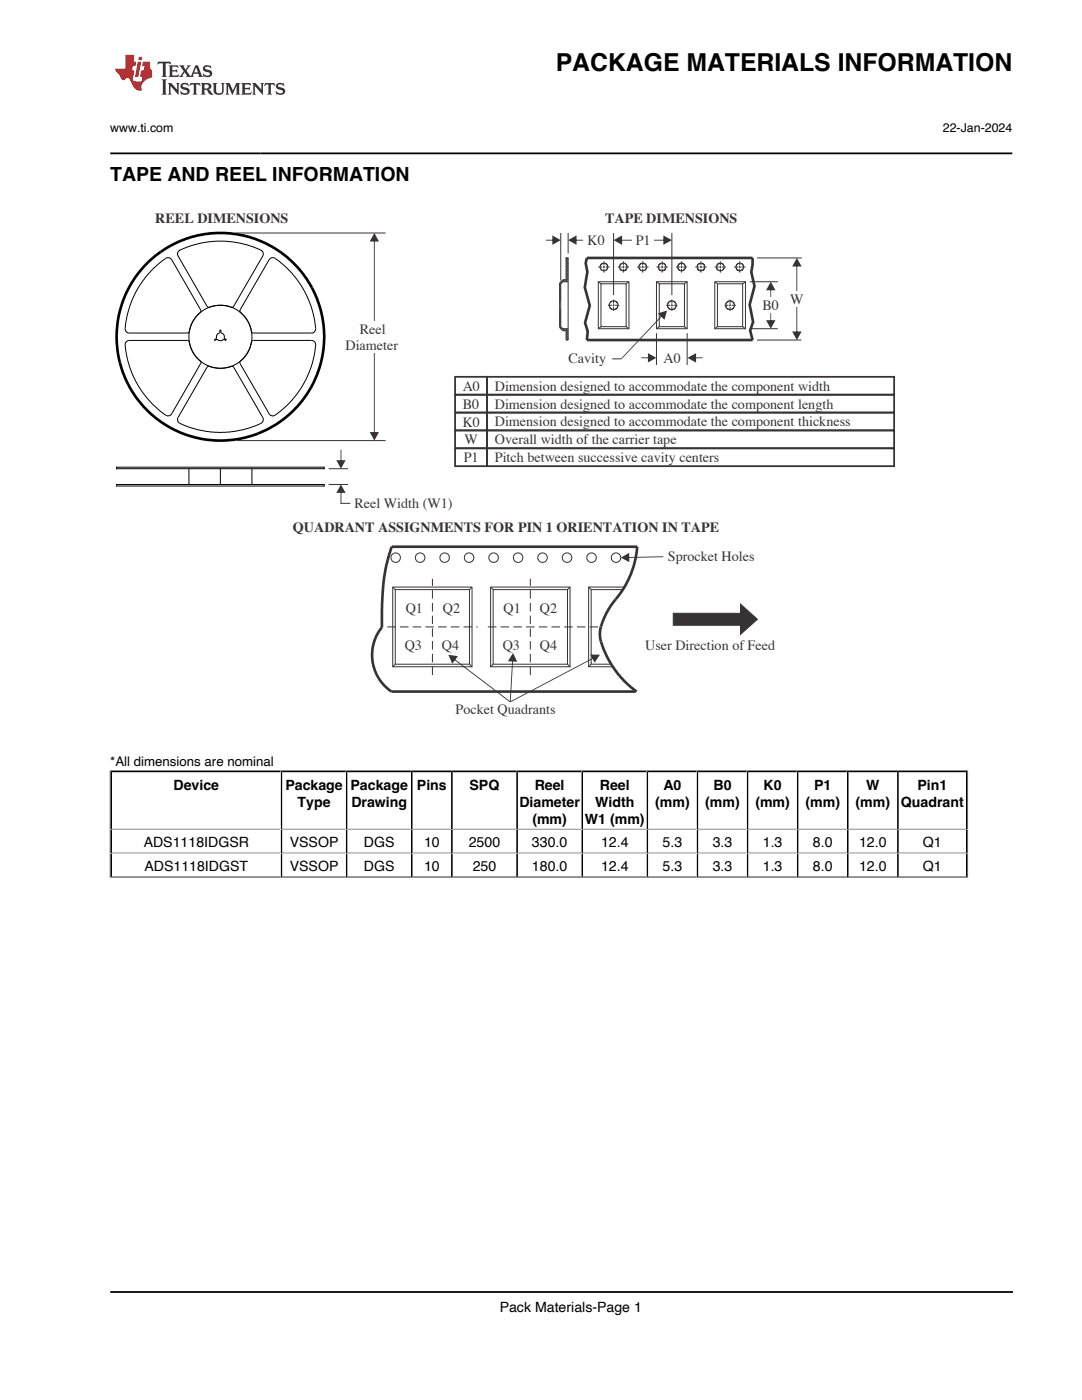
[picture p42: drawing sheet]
<svg xmlns="http://www.w3.org/2000/svg" width="216mm" height="279mm" viewBox="0 0 216 279" stroke-linecap="round" stroke-linejoin="round" font-family="sans-serif">
<defs><g id="words">
<text font-size="4.9" x="110.9" y="14.1">PACKAGE MATERIALS INFORMATION</text>
<text font-size="3.9" x="22" y="36.2">TAPE AND REEL INFORMATION</text>
<g font-size="2.8" fill="#373334">
<text x="31" y="44.5">REEL DIMENSIONS</text>
<text x="120.7" y="44.5">TAPE DIMENSIONS</text>
<text x="117.3" y="48.9">K0</text>
<text x="126.8" y="48.9">P1</text>
<text x="152.1" y="61.9">B0</text>
<text x="157.7" y="60.7">W</text>
<text x="68.9" y="69.8">Diameter</text>
<text x="71.8" y="66.6">Reel</text>
<text x="92.3" y="78">A0</text>
<text x="98.7" y="78">Dimension designed to accommodate the component width</text>
<text x="113.4" y="72.4">Cavity</text>
<text x="132.4" y="72.4">A0</text>
<text x="92.3" y="81.6">B0</text>
<text x="98.7" y="81.6">Dimension designed to accommodate the component length</text>
<text x="92.3" y="85.1">K0</text>
<text x="92.7" y="88.7">W</text>
<text x="98.7" y="85.1">Dimension designed to accommodate the component thickness</text>
<text x="98.7" y="88.6">Overall width of the carrier tape</text>
<text x="92.5" y="92.3">P1</text>
<text x="98.7" y="92.3">Pitch between successive cavity centers</text>
<text x="70.7" y="101.4">Reel Width (W1)</text>
<text x="58.4" y="106.2">QUADRANT ASSIGNMENTS FOR PIN 1 ORIENTATION IN TAPE</text>
<text x="133.3" y="111.9">Sprocket Holes</text>
<text x="81" y="122.3">Q1</text>
<text x="88.4" y="122.3">Q2</text>
<text x="100.5" y="122.3">Q1</text>
<text x="107.7" y="122.3">Q2</text>
<text x="80.8" y="129.8">Q3</text>
<text x="88.2" y="129.8">Q4</text>
<text x="100.3" y="129.8">Q3</text>
<text x="107.7" y="129.8">Q4</text>
<text x="128.7" y="129.6">User Direction of Feed</text>
<text x="90.9" y="142.6">Pocket Quadrants</text>
</g>
<g font-size="2.8">
<text x="34.6" y="157.6">Device</text>
<text x="56.9" y="157.6">Package</text>
<text x="59.4" y="161">Type</text>
<text x="69.9" y="157.6">Package</text>
<text x="70.1" y="161">Drawing</text>
<text x="83.2" y="157.6">Pins</text>
<text x="93.7" y="157.6">SPQ</text>
<text x="103.6" y="161">Diameter</text>
<text x="106.7" y="157.6">Reel</text>
<text x="118.8" y="161">Width</text>
<text x="119.7" y="157.6">Reel</text>
<text x="130.7" y="161">(mm)</text>
<text x="132.4" y="157.6">A0</text>
<text x="140.7" y="161">(mm)</text>
<text x="142.4" y="157.6">B0</text>
<text x="150.7" y="161">(mm)</text>
<text x="152.4" y="157.6">K0</text>
<text x="160.7" y="161">(mm)</text>
<text x="162.4" y="157.6">P1</text>
<text x="170.7" y="161">(mm)</text>
<text x="172.8" y="157.6">W</text>
<text x="179.8" y="161">Quadrant</text>
<text x="183.1" y="157.6">Pin1</text>
<text x="106.2" y="164.4">(mm)</text>
<text x="116.7" y="164.4">W1 (mm)</text>
<text x="28.7" y="169.1">ADS1118IDGSR</text>
<text x="28.8" y="173.9">ADS1118IDGST</text>
<text x="57.8" y="169.1">VSSOP</text>
<text x="57.8" y="173.9">VSSOP</text>
<text x="72.6" y="169.1">DGS</text>
<text x="72.6" y="173.9">DGS</text>
<text x="84.6" y="169.1">10</text>
<text x="84.6" y="173.9">10</text>
<text x="93.5" y="169.1">2500</text>
<text x="94.3" y="173.9">250</text>
<text x="106.1" y="169.1">330.0</text>
<text x="106.1" y="173.9">180.0</text>
<text x="119.9" y="169.1">12.4</text>
<text x="119.9" y="173.9">12.4</text>
<text x="132.2" y="169.1">5.3</text>
<text x="132.2" y="173.9">5.3</text>
<text x="142.2" y="169.1">3.3</text>
<text x="142.2" y="173.9">3.3</text>
<text x="152.2" y="169.1">1.3</text>
<text x="152.2" y="173.9">1.3</text>
<text x="162.2" y="169.1">8.0</text>
<text x="162.2" y="173.9">8.0</text>
<text x="171.4" y="169.1">12.0</text>
<text x="171.4" y="173.9">12.0</text>
<text x="184.2" y="169.1">Q1</text>
<text x="184.2" y="173.9">Q1</text>
<text x="99.7" y="261.9">Pack Materials-Page 1</text>
</g>
<text font-size="2.6" x="22" y="152.8">*All dimensions are nominal</text>
<g font-size="2.5">
<text x="22" y="26.3">www.ti.com</text>
<text x="188.1" y="26.3">22-Jan-2024</text>
</g>
</g></defs>
<path d="M31.6 12.3l-.2 .6 .6-.3 .5 .1v.1v2.2l-.2 .4h1l-.2-.4v-2.2v-.1l.5-.1 .5 .3-.1-.6zM33.6 13l.3 .4v1.6l-.3 .4h1.9l.2-.6a1.14 1.14 0 0 1-1.3 .3v-.8h.7l.3 .2v-.7l-.3 .2h-.7v-.5l.2-.2a.99 .99 0 0 1 1 .3l-.1-.6zM35.7 13l1 1.2-1 1.2h.9l-.2-.3 .4-.7 .5 .8-.2 .2h1.6l-.2-.3 .1-.4h1l.1 .4-.1 .3h.9l-.3-.4-.7-2h-.5l-1 2.2-.8-1.1 .9-1.1h-.8l.1 .2-.4 .7-.3-.7 .1-.2zM39.1 13.4l.4 1h-.8zM40.7 13.2a.66 .66 0 0 0-.2 .7 .66 .66 0 0 0 .6 .4l.6 .2 .1 .4a.97 .97 0 0 1-1.3-.3l.1 .8 .2-.1a1.15 1.15 0 0 0 1.5-.6 1.16 1.16 0 0 0-1.3-.9v-.4a1.1 1.1 0 0 1 1.2 .2l-.2-.6-.2 .1-.5-.1zM32.2 15.8l.3 .4v2.3l-.3 .4h1.1l-.2-.4v-2.3l.2-.4zM33.5 16.6l.2 .4v1.5l-.2 .4h.7l-.2-.4v-1.3l1.6 1.7v-1.9l.2-.4h-.7l.2 .2v1.1l-1.1-1.3zM36.2 16.7a.66 .66 0 0 0-.2 .7 .66 .66 0 0 0 .6 .5l.7 .1v.5a.97 .97 0 0 1-1.3-.4l.1 .8 .2-.1a1.16 1.16 0 0 0 1.6-.6 1.16 1.16 0 0 0-1.3-.9l-.1-.3a1.1 1.1 0 0 1 1.2 .2l-.2-.6-.2 .1-.5-.2zM38 16.6l-.1 .6a.63 .63 0 0 1 .7-.3l.1 1.6-.3 .4h1l-.3-.4 .1-1.6a.66 .66 0 0 1 .8 .3l-.2-.6zM40.1 16.6l.2 .4v1.5l-.2 .4h.9l-.2-.2v-.8l.5 .1 .1 .1a.78 .78 0 0 0 1.2 .7l-1-1a.62 .62 0 0 0 .6-.5 .62 .62 0 0 0-.6-.7zM40.8 16.9h.1a.47 .47 0 0 1 .6 0 .47 .47 0 0 1 .1 .6l-.2 .1-.6 .1zM42.4 16.6l.2 .2a2.3 2.3 0 0 0 .4 2 1.03 1.03 0 0 0 1.6-.7l.1-1.3 .2-.2h-.8l.2 .4v1.1a.6 .6 0 0 1-.6 .5 .6 .6 0 0 1-.6-.5l.1-1.3 .2-.2zM45 16.6l.2 .4v1.5l-.2 .4h.7l-.2-.4v-1.4l.8 1.8 .9-1.8v1.4l-.2 .4h1l-.3-.4v-1.5l.3-.4h-.9l-.6 1.5-.7-1.5zM48.1 16.6l.3 .4v1.5l-.3 .4h1.9l.2-.6a1.14 1.14 0 0 1-1.3 .3v-.8h.5l.5 .2v-.7l-.3 .2h-.7v-.5l.1-.1a1.02 1.02 0 0 1 1.1 .2l-.1-.5zM50.3 16.6l.2 .4v1.5l-.2 .4h.8l-.3-.4v-1.3l1.7 1.7v-1.9l.2-.4h-.7l.1 .2 .1 1.1-1.2-1.3zM52.9 16.6l-.1 .6a.63 .63 0 0 1 .7-.3l.1 1.6-.3 .4h1l-.3-.4 .1-1.6a.66 .66 0 0 1 .8 .3l-.2-.6zM55.3 16.7a.66 .66 0 0 0-.2 .7 .66 .66 0 0 0 .6 .5l.6 .1 .1 .5a1.14 1.14 0 0 1-1.4-.3l.2 .7 .2-.1a.93 .93 0 0 0 1 .1 .93 .93 0 0 0 .5-1l-.4-.3-.9-.3-.1-.3a1.14 1.14 0 0 1 1.3 .2l-.2-.6-.2 .1-.5-.2z" fill-rule="evenodd" fill="#373334"/>
<path d="M25 10.9v2.8h-2v.4l.9 .9a.93 .93 0 0 0 .9 .9 .6 .6 0 0 1 .6-.3 .6 .6 0 0 1 .5 .3l.4 .8a1.58 1.58 0 0 0 2.1 1.3 1.62 1.62 0 0 1 1-2.2l.9-.3v-1.5a1.56 1.56 0 0 1-.4-1.7h-1.4l-.2 .9h.5l-.1 .8h-.5l-.2 1.1v.2l.4 .1-.2 .8h-.6a.74 .74 0 0 1-1.1-.6l.3-1.6h-.4l.1-.8h.5l.2-.9h-.5v-1.4zM27.5 12.3l-.6 3.1h.7l.6-3.1zM27.7 11.3l-.1 .7h.7l.1-.7z" fill-rule="evenodd" fill="#ec3237"/>
<path d="M22 30.6h180" fill="none" stroke="#000" stroke-width=".35"/>
<path d="M90.8 75.2h6.4v3.6h-6.4zM90.8 78.8h6.4v3.5h-6.4zM90.8 82.3h6.4v3.6h-6.4z" fill="none" stroke="#373334" stroke-width=".35"/>
<path d="M73.8 86.2h1.8l-.9 1.7zM74.6 48.1h.2v38.3h-.2zM74.7 46.5l.9 1.7h-1.8z" fill="#373334"/>
<circle cx="44" cy="67.2" r="20.7" fill="none" stroke="#000" stroke-width=".53"/>
<g fill="none" stroke="#000" stroke-width=".2">
<path d="M30.2 54l1.2-1.1a4.3 4.3 0 0 1 2.1-1.5l.4 .1 .4 .3 5.8 10.2-.1 .3-1.4 1.7-.6 1.4a1.03 1.03 0 0 1-.5 1.1h-11.8l-.6-.4-.1-.5 .4-2.7 1.1-3.5 1.7-3zM35.7 50l3.2-1.2 1.8-.4 2.1-.2 3.7 .1 3.3 .7a5.4 5.4 0 0 1 2.6 1.2l.1 .4-.1 .5-5.8 10.1-.4 .1-1.5-.3-1.1-.1-2 .4-.3-.1-5.8-10.1-.1-.6zM53.8 51.7l.4-.2 .4-.1 .8 .5 2 1.7 1.7 2 1.2 1.7 1 1.9 .8 2 .5 2a5.3 5.3 0 0 1 .3 2.8l-.2 .3-.4 .2h-11.8a.84 .84 0 0 1-.5-1l-.8-1.8-1.3-1.4v-.3zM25.1 68.3l.7-.4 11.7 .1a1.11 1.11 0 0 1 .5 1l.6 1.4 1.4 1.7 .1 .4-5.9 10.1-.3 .3-.5 .1-1.4-.9-1.6-1.5-1.4-1.6-1.5-2.1-1.3-2.6-.7-2.3-.5-2.3v-1zM41.3 73.3l.5-.2 .9 .3 1.5 .1 2-.4 .4 .1 5.8 10.1 .1 .7-.3 .4-2.6 1.1-3.9 .7h-3.7l-2.6-.5-1.5-.4a4.6 4.6 0 0 1-2.3-1.1l-.2-.5 .1-.4zM43.9 66l.1-.1 .1 .5 .5 .3 .2 .5-.1 .3 .4 .3-.1 .1-.4-.2-.4 .3-.6-.1-.2-.2-.5 .2 .3-.4v-.4l.2-.4 .5-.3zM50.2 68.1l.3-.2h11.7l.5 .2 .2 .4a18.4 18.4 0 0 1-6.9 13.6l-1.3 .9-.6-.1-.4-.2-5.8-10.3a1.04 1.04 0 0 1 .7-.9l1-1.5zM23.3 96.7h41.4v.3h-41.4zM23.3 93.2h41.4v.3h-41.4zM37.7 93.5v3.2M44 93.5v3.2M50.3 93.5v3.2"/>
<circle cx="44" cy="67.2" r="6.3"/>
</g>
<path d="M47 46.5h29.9M47.3 87.9h29.6M65.6 93.5h3.8M65.6 96.7h3.8" fill="none" stroke="#373334" stroke-width=".2"/>
<path d="M68 96.7l1 1.7h-1.9zM67.9 98.2h.2v2.3h-.2z" fill="#373334"/>
<path d="M68 100.5h1.8" fill="none" stroke="#373334" stroke-width=".2"/>
<path d="M97.2 78.8h81.2v3.5h-81.2zM97.2 75.2h81.2v3.6h-81.2zM90.8 85.9h6.4v3.6h-6.4zM90.8 89.5h6.4v3.5h-6.4zM97.2 82.3h81.2v3.6h-81.2zM97.2 85.9h81.2v3.6h-81.2zM97.2 89.5h81.2v3.5h-81.2z" fill="none" stroke="#373334" stroke-width=".35"/>
<g fill="#373334">
<path d="M153.8 56.2l.9 1.7h-1.8zM153.7 57.8h.2v6.3h-.2zM152.9 63.9h1.8l-.9 1.7z"/>
<path d="M159 51.5l.9 1.7h-1.8zM158.9 53h.2v13.3h-.2zM158.1 66.2h1.8l-.9 1.7z"/>
<path d="M122.4 47.9l1.7-.9v1.9zM124 47.8h8.5v.2h-8.5zM132.4 47l1.7 .9-1.7 1z"/>
</g>
<path d="M117.1 51.5h33.1v1.3l-.3 1.5 .6 2.8-.9 3.7 .7 3.5-.6 1.7 .5 1.9h-33.1l.2-1.8-.6-1.7 1-3.4-1-3.7 .5-3.1-.3-1.7z" fill="none" stroke="#373334" stroke-width=".53"/>
<g fill="none" stroke="#373334" stroke-width=".2">
<path d="M111.9 46.5v9.5M111.9 56.8l-.2 .3M111.9 57.2l-.2 .2M111.9 57.5l-.2 .2M111.9 57.8l-.2 .2M111.9 58.1l-.2 .3M111.9 58.4l-.2 .3M111.9 58.7l-.2 .3M111.9 59l-.2 .3M111.9 59.4l-.2 .2M111.9 59.7l-.2 .2M111.9 60h-.1"/>
<path d="M112.6 55.8l-.9 1M112.9 55.8l-.4 .4M113 51.5h.4v16.4h-.4v-1.9h-.7l-.6-.7v-8.8l.6-.7h.7zM113.2 51.5l-.2 .2M113.4 56.2h-1.1l-.4 .4v8.6l.4 .4M113.4 46.5v4.1M113.4 51.6l-.4 .4M113.4 51.9l-.4 .4M113.4 52.2l-.4 .4M113.4 52.5l-.4 .5M113.4 52.9l-.4 .4M113.4 53.2l-.4 .4"/>
<path d="M113.4 53.5l-.4 .4M113.4 53.8l-.4 .4M113.4 54.1l-.4 .4M113.4 54.5l-.4 .3M113.4 54.8l-.4 .4M113.4 55.1l-.4 .4M113.4 55.4l-.4 .4M113.4 55.7l-.6 .5M113.4 56l-.3 .2M119.4 56.2h6.1v9.4h-6.1zM119.4 53.3h.8M119.4 56.2l.5 .4"/>
<path d="M119.9 56.6h5v8.6h-5zM120.3 53.3h.4M120.5 52.1v.9M120.5 53.1v.4M120.5 53.6v.8M120.8 53.3h.8M122.4 46.5v12.4M122.4 59.8v.8M123.2 53.3h.9M124.2 53.3h.4M124.4 52.1v.9M124.4 53.1v.4"/>
<path d="M124.4 53.6v.8M124.7 53.3h.8M125.5 56.2l-.6 .4M127.1 53.3h.8M128 53.3h.5M128.2 52.1v.9M128.2 53.1v.4M128.2 53.6v.8M128.6 53.3h.8M131 56.2h6.1v9.4h-6.1zM131 53.3h.8M131 56.2l.6 .4"/>
<path d="M131.6 56.6h5v8.6h-5zM131.9 53.3h.4M132.1 52.1v.9M132.1 53.1v.4M132.1 53.6v.8M132.4 53.3h.9M134.1 46.5v12.4M134.1 59.8v.8M134.9 53.3h.8M135.8 53.3h.4M136 52.1v.9M136 53.1v.4"/>
<path d="M136 53.6v.8M136.3 53.3h.8M137.1 56.2l-.5 .4M138.7 53.3h.9M139.7 53.3h.4M139.9 52.1v.9M139.9 53.1v.4M139.9 53.6v.8M140.2 53.3h.8M142.6 53.3h.8M142.6 56.2h6.1v9.4h-6.1zM142.6 56.2l.6 .4"/>
<path d="M143.2 56.6h5v8.6h-5zM143.5 53.3h.4M143.7 52.1v.9M143.7 53.1v.4M143.7 53.6v.8M144.1 53.3h.8M145.7 59.8v.8M146.5 53.3h.8M147.4 53.3h.4M147.6 52.1v.9M147.6 53.1v.4M147.6 53.6v.8"/>
<path d="M147.9 53.3h.8M148.7 56.2l-.5 .4M149.6 56.2h5.6M151.1 51.5h8.9M111.7 60h.2M111.7 61.8h.2M111.9 61.9l-.2 .2M111.9 62.2l-.2 .2M111.9 62.5l-.2 .3M111.9 62.8l-.2 .3M111.9 63.1l-.2 .3M111.9 63.4l-.2 .3"/>
<path d="M111.9 63.7l-.2 .3M111.9 64.1l-.2 .2M111.9 64.4l-.2 .2M111.9 64.7l-.2 .2M111.9 65l-.2 .3M112 65.3l-.2 .1M112.1 65.4l-.2 .2M112.3 65.6l-.2 .2M112.3 65.6h1.1M112.6 65.6l-.4 .3M112.9 65.6l-.4 .4M113.2 65.6l-.4 .4"/>
<path d="M113.4 65.8l-.4 .4M113.4 66.1l-.4 .4M113.4 66.4l-.4 .4M113.4 66.7l-.4 .4M113.4 67l-.4 .4M113.4 67.3l-.4 .4M113.4 67.6l-.3 .3M119.9 65.2l-.5 .4M121.3 60.9h.8M122.3 60.9h.3M122.4 60.7v.4M122.4 61.2v.8"/>
<path d="M122.8 60.9h.8M124.9 65.2l.6 .4M131 66.5v6.3M131.6 65.2l-.6 .4M132.9 60.9h.8M133.9 60.9h.3M134.1 60.7v.4M134.1 61.2v.8M134.4 60.9h.8M136.6 65.2l.5 .4M137.1 66.5v6.3M143.2 65.2l-.6 .4"/>
<path d="M144.6 60.9h.7M145.5 60.9h.4M145.7 60.7v.4M145.7 61.2v.8M146 60.9h.8M148.2 65.2l.5 .4M149.6 65.6h5.6M151.1 67.9h8.8"/>
<circle cx="120.5" cy="53.3" r=".75"/>
<circle cx="124.4" cy="53.3" r=".76"/>
<circle cx="128.3" cy="53.3" r=".76"/>
<circle cx="132.1" cy="53.3" r=".75"/>
<circle cx="136" cy="53.3" r=".76"/>
<circle cx="139.9" cy="53.3" r=".75"/>
<circle cx="143.7" cy="53.3" r=".76"/>
<circle cx="147.6" cy="53.3" r=".75"/>
<circle cx="122.4" cy="60.9" r=".88"/>
<circle cx="134.1" cy="60.9" r=".87"/>
<circle cx="145.7" cy="60.9" r=".88"/>
</g>
<path d="M131.2 62.6l1.9-.6-.5 1.8zM132 63l.1 .1-8.1 8.6-.1-.1z" fill="#373334"/>
<path d="M122.2 71.6h1.8" fill="none" stroke="#373334" stroke-width=".2"/>
<g fill="#373334">
<path d="M113.4 47.9l1.6-.9v1.9zM114.9 47.8h1.5v.2h-1.5z"/>
<path d="M108.9 47.8h1.5v.2h-1.5zM110.2 47l1.7 .9-1.7 1z"/>
</g>
<path d="M126.8 138h-48.7l-1.3-1.1-1-1.2-.8-1.3-.5-1.6-.3-1.7 .2-1.9 .4-1.5 .8-1.7a2.48 2.48 0 0 0 .6-2.3v-3l.4-5.2 .4-2.5 1.2-3.9h49l-.4 2.5-.9 2.8-1.3 2.7-2.8 3.9-.8 1.3-.9 2.1-.4 2.1 .1 1.3 .6 1.7 1.4 2.9 1.6 2.2 1 1.1 2.6 2.3" fill="none" stroke="#373334" stroke-width=".53"/>
<g fill="none" stroke="#373334" stroke-width=".2">
<path d="M78.4 117.2h15.8v15.9h-15.8zM78.9 117.7h14.8v14.9h-14.8zM97.9 117.2h15.8v15.9h-15.8zM98.4 117.7h14.8v14.9h-14.8zM123 117.7h-5v14.9h2.7M123.3 117.2h-5.8v15.9h3.5"/>
<circle cx="78.9" cy="111.3" r=".94"/>
<circle cx="83.8" cy="111.3" r=".94"/>
<circle cx="88.7" cy="111.3" r=".94"/>
<circle cx="93.6" cy="111.3" r=".94"/>
<circle cx="98.5" cy="111.3" r=".94"/>
<circle cx="103.4" cy="111.3" r=".94"/>
<circle cx="108.3" cy="111.3" r=".93"/>
<circle cx="113.2" cy="111.3" r=".94"/>
<circle cx="118" cy="111.3" r=".94"/>
<circle cx="122.9" cy="111.3" r=".93"/>
</g>
<path d="M77.3 125.1h18M86.3 134.7v-19.2M105.8 134.7v-19.2M119.4 125.1h-22.6" fill="none" stroke="#373334" stroke-width=".2" stroke-dasharray="1.7 .8" stroke-linecap="butt"/>
<path d="M123.9 111.3l1.6-1 .1 1.9zM125.4 111.2l7-.2v.2l-7 .1z" fill="#373334"/>
<path d="M78.4 117.2l.5 .5M94.2 117.2l-.5 .5M97.9 117.2l.5 .5M113.7 117.2l-.5 .5M117.5 117.2l.5 .5M78.9 132.6l-.5 .5M93.7 132.6l.5 .5M98.4 132.6l-.5 .5M113.2 132.6l.5 .5M118 132.6l-.5 .5" fill="none" stroke="#373334" stroke-width=".2"/>
<g fill="#373334">
<path d="M89.5 130.7l1.9 .3-1.2 1.5zM90.7 131.5l11.2 8.5-.1 .2-11.2-8.5z"/>
<path d="M102.4 130.3l.8 1.8-1.9-.1zM102.2 131.9h.2l-.5 8.2h-.2z"/>
<path d="M117.8 130.6l1.9 .1-1.1 1.6zM101.8 140l16.5-8.7 .1 .1-16.5 8.8z"/>
<path d="M128 71.3h1.4v.2h-1.4zM129.3 70.5l1.7 .9-1.7 .9z"/>
<path d="M138.7 71.3h1.5v.2h-1.5zM137.2 71.4l1.7-.9v1.9z"/>
<path d="M67.9 89.8h.2v2.2h-.2zM67.1 91.8h1.9l-1 1.7z"/>
</g>
<path d="M123 117.7h1.3M123.3 117.2h1.3M120.7 132.6h1.3M121 133.1h1.3" fill="none" stroke="#373334" stroke-width=".2"/>
<path d="M134.3 122.4h13.5v-1.8l3.3 3-3.3 3v-1.8h-13.5z" fill-rule="evenodd" fill="#373334"/>
<path d="M134.3 122.4h13.5v-1.8l3.3 3-3.3 3v-1.8h-13.5z" fill="none" stroke="#373334" stroke-width=".2"/>
<g fill="#fefefe">
<path d="M126.1 46.3h4.3v3.2h-4.3z" fill-rule="evenodd"/>
<path d="M152.1 59.4h3.5v3.1h-3.5z" fill-rule="evenodd"/>
<path d="M157.7 58.1h2.7v3.2h-2.7z" fill-rule="evenodd"/>
<path d="M68.9 64.1h11.5v6.3h-11.5z" fill-rule="evenodd"/>
</g>
<path d="M21.9 153.8h171.3M21.9 153.7v21.5M193.1 153.7v21.5l-171.2-.1M22 165.5h171.1M22 170.2h171.1M22 175h171.1" fill="none" stroke="#000" stroke-width=".2"/>
<g fill="none" stroke="#000" stroke-width=".35">
<path d="M22 154h171.1M22.2 153.8v21.3M56.2 153.8v21.3M69.2 153.8v21.3M82.2 153.8v21.3M90.2 153.8v21.3M103.2 153.8v21.3M116.2 153.8v21.3M129.2 153.8v21.3M139.2 153.8v21.3M149.2 153.8v21.3M159.2 153.8v21.3"/>
<path d="M169.2 153.8v21.3M179.2 153.8v21.3M192.9 153.8v21.3M22 257.8h180.1"/>
</g>
<use href="#words"/>
</svg>
